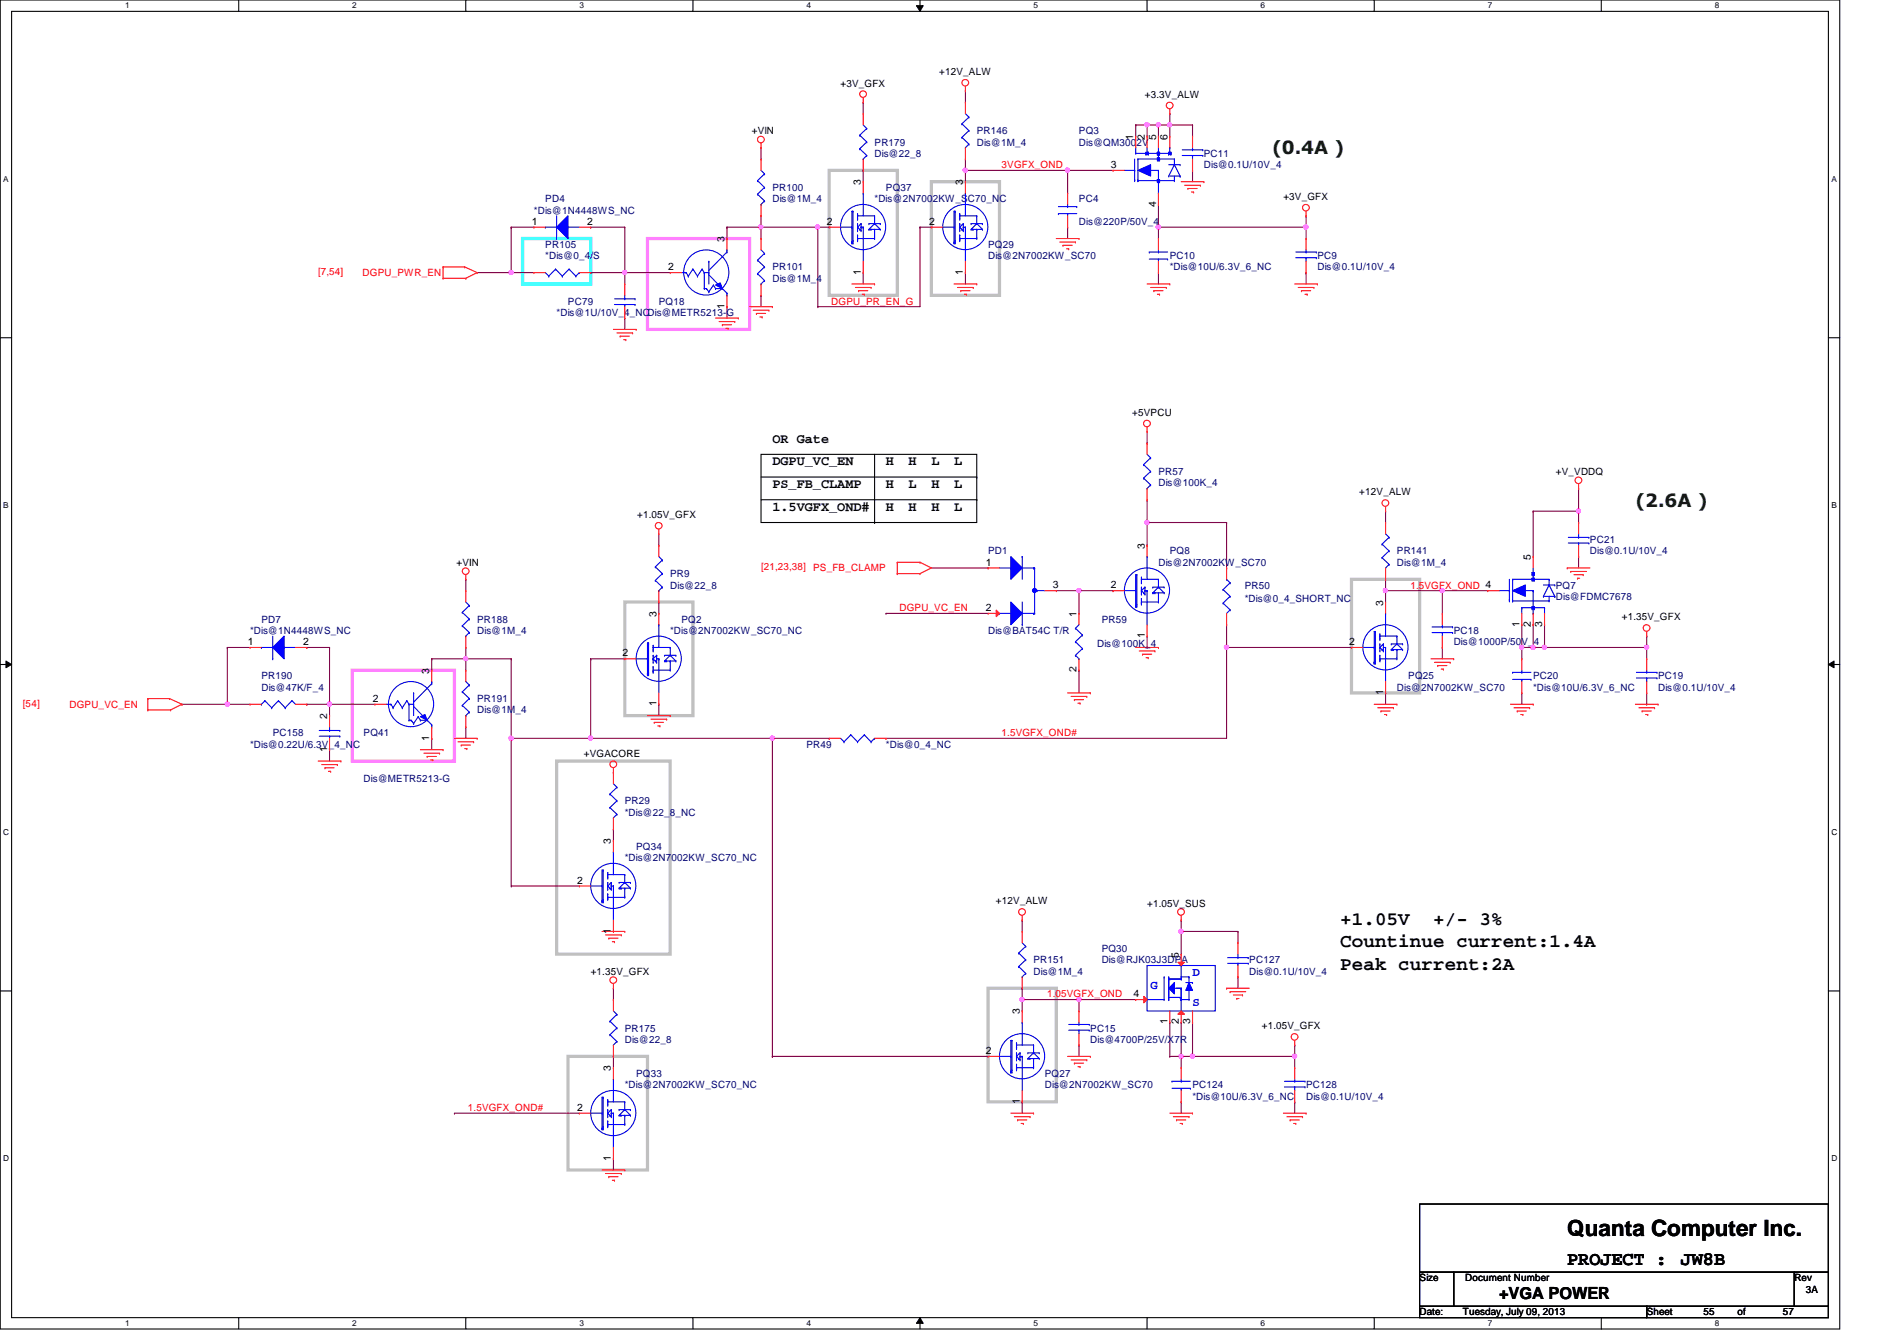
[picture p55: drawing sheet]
<svg xmlns="http://www.w3.org/2000/svg" width="297mm" height="210mm" viewBox="0 0 297 210" stroke-linecap="round" stroke-linejoin="round" font-family="sans-serif">
<defs><g id="words">
<text font-size="3.5" x="245.4" y="193.5">Quanta Computer Inc.</text>
<g font-size="3">
<text x="209.8" y="144.7">+1.05V</text>
<text x="209.8" y="148.3">Countinue current:1.4A</text>
<text x="224.4" y="144.7">+/- 3%</text>
<text x="209.8" y="151.8">Peak current:2A</text>
<text x="245.4" y="198.1">PROJECT :</text>
<text x="263.2" y="198.1">JW8B</text>
</g>
<g font-size="2.8" fill="#004000">
<text x="199.2" y="24.2">(0.4A )</text>
<text x="256.1" y="79.3">(2.6A )</text>
</g>
<text font-size="2.6" x="234.7" y="203.3">+VGA POWER</text>
<g font-size="2.1">
<text x="120.9" y="69.3">OR Gate</text>
<text x="120.9" y="72.9">DGPU_VC_EN</text>
<text x="120.9" y="76.4">PS_FB_CLAMP</text>
<text x="138.7" y="72.9">H</text>
<text x="138.7" y="76.4">H</text>
<text x="142.3" y="72.9">H</text>
<text x="142.3" y="76.4">L</text>
<text x="145.8" y="72.9">L</text>
<text x="145.8" y="76.4">H</text>
<text x="149.4" y="72.9">L</text>
<text x="149.4" y="76.4">L</text>
<text x="120.9" y="80">1.5VGFX_OND#</text>
<text x="138.7" y="80">H</text>
<text x="142.3" y="80">H</text>
<text x="145.8" y="80">H</text>
<text x="149.4" y="80">L</text>
</g>
<g font-size="1.9" fill="#00f">
<text x="180.2" y="154.9">G</text>
<text x="186.7" y="152.7">D</text>
<text x="186.7" y="157.5">S</text>
</g>
<g font-size="1.6">
<text x="147.1" y="11.8">+12V_ALW</text>
<text x="131.6" y="13.5">+3V_GFX</text>
<text x="179.3" y="15.3">+3.3V_ALW</text>
<text x="117.7" y="21">+VIN</text>
<text x="177.5" y="21.9" transform="rotate(-90 177.5 21.9)">1</text>
<text x="179.2" y="21.9" transform="rotate(-90 179.2 21.9)">2</text>
<text x="181" y="21.9" transform="rotate(-90 181 21.9)">5</text>
<text x="182.8" y="21.9" transform="rotate(-90 182.8 21.9)">6</text>
<text x="134.8" y="29" transform="rotate(-90 134.8 29)">3</text>
<text x="150.8" y="29" transform="rotate(-90 150.8 29)">3</text>
<text x="173.9" y="26.3">3</text>
<text x="83.3" y="35.2">1</text>
<text x="91.9" y="35.2">2</text>
<text x="129.5" y="35.2">2</text>
<text x="145.5" y="35.2">2</text>
<text x="181" y="32.3" transform="rotate(-90 181 32.3)">4</text>
<text x="201" y="31.3">+3V_GFX</text>
<text x="113.5" y="37.9" transform="rotate(-90 113.5 37.9)">3</text>
<text x="104.6" y="42.3">2</text>
<text x="134.8" y="43" transform="rotate(-90 134.8 43)">1</text>
<text x="150.8" y="43" transform="rotate(-90 150.8 43)">1</text>
<text x="113.5" y="48.3" transform="rotate(-90 113.5 48.3)">1</text>
<text x="177.3" y="65.1">+5VPCU</text>
<text x="212.8" y="77.6">+12V_ALW</text>
<text x="243.6" y="74.3">+V_VDDQ</text>
<text x="99.8" y="81.1">+1.05V_GFX</text>
<text x="71.5" y="88.6">+VIN</text>
<text x="154.4" y="88.5">1</text>
<text x="179.2" y="85.9" transform="rotate(-90 179.2 85.9)">3</text>
<text x="239.7" y="87.7" transform="rotate(-90 239.7 87.7)">5</text>
<text x="154.4" y="95.6">2</text>
<text x="164.8" y="92.1">3</text>
<text x="173.9" y="92.1">2</text>
<text x="216.6" y="94.8" transform="rotate(-90 216.6 94.8)">3</text>
<text x="38.8" y="101">1</text>
<text x="47.5" y="101">2</text>
<text x="102.8" y="96.6" transform="rotate(-90 102.8 96.6)">3</text>
<text x="168.6" y="96.6" transform="rotate(-90 168.6 96.6)">1</text>
<text x="179.2" y="99.9" transform="rotate(-90 179.2 99.9)">1</text>
<text x="211.3" y="101">2</text>
<text x="237.9" y="98.1" transform="rotate(-90 237.9 98.1)">1</text>
<text x="239.7" y="98.1" transform="rotate(-90 239.7 98.1)">2</text>
<text x="241.5" y="98.1" transform="rotate(-90 241.5 98.1)">3</text>
<text x="254" y="97.1">+1.35V_GFX</text>
<text x="67.2" y="105.5" transform="rotate(-90 67.2 105.5)">3</text>
<text x="97.5" y="102.7">2</text>
<text x="168.6" y="105.2" transform="rotate(-90 168.6 105.2)">2</text>
<text x="51.2" y="112.6" transform="rotate(-90 51.2 112.6)">2</text>
<text x="58.4" y="109.9">2</text>
<text x="102.8" y="110.6" transform="rotate(-90 102.8 110.6)">1</text>
<text x="216.6" y="108.8" transform="rotate(-90 216.6 108.8)">1</text>
<text x="51.2" y="117.7" transform="rotate(-90 51.2 117.7)">1</text>
<text x="67.2" y="115.9" transform="rotate(-90 67.2 115.9)">1</text>
<text x="91.4" y="118.4">+VGACORE</text>
<text x="95.7" y="132.1" transform="rotate(-90 95.7 132.1)">3</text>
<text x="90.4" y="138.3">2</text>
<text x="156" y="141.6">+12V_ALW</text>
<text x="179.6" y="141.9">+1.05V_SUS</text>
<text x="95.7" y="146.1" transform="rotate(-90 95.7 146.1)">1</text>
<text x="184.6" y="149.9" transform="rotate(-90 184.6 149.9)">5</text>
<text x="92.5" y="152.6">+1.35V_GFX</text>
<text x="159.7" y="158.8" transform="rotate(-90 159.7 158.8)">3</text>
<text x="177.5" y="156.1">4</text>
<text x="182.8" y="160.4" transform="rotate(-90 182.8 160.4)">1</text>
<text x="184.6" y="160.4" transform="rotate(-90 184.6 160.4)">2</text>
<text x="186.3" y="160.4" transform="rotate(-90 186.3 160.4)">3</text>
<text x="197.6" y="161.1">+1.05V_GFX</text>
<text x="95.7" y="167.7" transform="rotate(-90 95.7 167.7)">3</text>
<text x="154.4" y="165">2</text>
<text x="90.4" y="173.9">2</text>
<text x="159.7" y="172.8" transform="rotate(-90 159.7 172.8)">1</text>
<text x="95.7" y="181.7" transform="rotate(-90 95.7 181.7)">1</text>
<text x="222.3" y="200.6">Size</text>
<text x="229.4" y="200.6">Document Number</text>
<text x="281" y="200.6">Rev</text>
<text x="282.7" y="202.4">3A</text>
<text x="222.3" y="205.9">Date:</text>
<text x="229.1" y="205.9">Tuesday, July 09, 2013</text>
<text x="257.8" y="205.9">Sheet</text>
<text x="266.7" y="205.9">55</text>
<text x="272.1" y="205.9">of</text>
<text x="279.2" y="205.9">57</text>
</g>
<g font-size="1.6" fill="#000080">
<text x="136.9" y="22.8">PR179</text>
<text x="152.9" y="21">PR146</text>
<text x="152.9" y="22.8">Dis@1M_4</text>
<text x="168.9" y="21">PQ3</text>
<text x="168.9" y="22.8">Dis@QM3002V</text>
<text x="120.9" y="29.9">PR100</text>
<text x="136.9" y="24.6">Dis@22_8</text>
<text x="138.7" y="29.9">PQ37</text>
<text x="188.5" y="24.6">PC11</text>
<text x="188.5" y="26.3">Dis@0.1U/10V_4</text>
<text x="83.6" y="33.4">*Dis@1N4448WS_NC</text>
<text x="85.4" y="31.7">PD4</text>
<text x="120.9" y="31.7">Dis@1M_4</text>
<text x="136.9" y="31.7">*Dis@2N7002KW_SC70_NC</text>
<text x="168.9" y="31.7">PC4</text>
<text x="168.9" y="35.2">Dis@220P/50V_4</text>
<text x="85.4" y="38.8">PR105</text>
<text x="85.4" y="40.6">*Dis@0_4/S</text>
<text x="154.7" y="38.8">PQ29</text>
<text x="154.7" y="40.6">Dis@2N7002KW_SC70</text>
<text x="183.2" y="40.6">PC10</text>
<text x="206.3" y="40.6">PC9</text>
<text x="88.9" y="47.7">PC79</text>
<text x="103.2" y="47.7">PQ18</text>
<text x="120.9" y="42.3">PR101</text>
<text x="120.9" y="44.1">Dis@1M_4</text>
<text x="183.2" y="42.3">*Dis@10U/6.3V_6_NC</text>
<text x="206.3" y="42.3">Dis@0.1U/10V_4</text>
<text x="87.2" y="49.4">*Dis@1U/10V_4_NC</text>
<text x="101.4" y="49.4">Dis@METR5213-G</text>
<text x="181.4" y="74.3">PR57</text>
<text x="181.4" y="76.1">Dis@100K_4</text>
<text x="154.7" y="86.8">PD1</text>
<text x="181.4" y="88.6">Dis@2N7002KW_SC70</text>
<text x="183.2" y="86.8">PQ8</text>
<text x="218.7" y="86.8">PR141</text>
<text x="218.7" y="88.6">Dis@1M_4</text>
<text x="249" y="85">PC21</text>
<text x="249" y="86.8">Dis@0.1U/10V_4</text>
<text x="104.9" y="90.3">PR9</text>
<text x="104.9" y="92.1">Dis@22_8</text>
<text x="194.9" y="92.1">PR50</text>
<text x="194.9" y="94.2">*Dis@0_4_SHORT_NC</text>
<text x="243.6" y="92.1">PQ7</text>
<text x="243.6" y="93.9">Dis@FDMC7678</text>
<text x="39.2" y="99.2">*Dis@1N4448WS_NC</text>
<text x="40.9" y="97.5">PD7</text>
<text x="74.7" y="97.5">PR188</text>
<text x="74.7" y="99.2">Dis@1M_4</text>
<text x="104.9" y="99.2">*Dis@2N7002KW_SC70_NC</text>
<text x="106.7" y="97.5">PQ2</text>
<text x="154.7" y="99.2">Dis@BAT54C T/R</text>
<text x="171.8" y="101.3">Dis@100K_4</text>
<text x="172.5" y="97.5">PR59</text>
<text x="227.6" y="99.2">PC18</text>
<text x="227.6" y="101">Dis@1000P/50V_4</text>
<text x="40.9" y="106.3">PR190</text>
<text x="220.5" y="106.3">PQ25</text>
<text x="240.1" y="106.3">PC20</text>
<text x="259.6" y="106.3">PC19</text>
<text x="40.9" y="108.1">Dis@47K/F_4</text>
<text x="74.7" y="109.9">PR191</text>
<text x="74.7" y="111.7">Dis@1M_4</text>
<text x="218.7" y="108.1">Dis@2N7002KW_SC70</text>
<text x="240.1" y="108.1">*Dis@10U/6.3V_6_NC</text>
<text x="259.6" y="108.1">Dis@0.1U/10V_4</text>
<text x="39.2" y="117">*Dis@0.22U/6.3V_4_NC</text>
<text x="42.7" y="115.2">PC158</text>
<text x="56.9" y="115.2">PQ41</text>
<text x="126.3" y="117">PR49</text>
<text x="138.7" y="117">*Dis@0_4_NC</text>
<text x="56.9" y="122.3">Dis@METR5213-G</text>
<text x="97.8" y="125.9">PR29</text>
<text x="97.8" y="127.7">*Dis@22_8_NC</text>
<text x="97.8" y="134.8">*Dis@2N7002KW_SC70_NC</text>
<text x="99.6" y="133">PQ34</text>
<text x="172.5" y="149">PQ30</text>
<text x="161.8" y="150.8">PR151</text>
<text x="161.8" y="152.6">Dis@1M_4</text>
<text x="172.5" y="150.8">Dis@RJK03J3DPA</text>
<text x="195.6" y="150.8">PC127</text>
<text x="195.6" y="152.6">Dis@0.1U/10V_4</text>
<text x="97.8" y="161.5">PR175</text>
<text x="170.7" y="161.5">PC15</text>
<text x="97.8" y="163.2">Dis@22_8</text>
<text x="170.7" y="163.2">Dis@4700P/25V/X7R</text>
<text x="97.8" y="170.3">*Dis@2N7002KW_SC70_NC</text>
<text x="99.6" y="168.6">PQ33</text>
<text x="163.6" y="168.6">PQ27</text>
<text x="163.6" y="170.3">Dis@2N7002KW_SC70</text>
<text x="186.7" y="170.3">PC124</text>
<text x="186.7" y="172.1">*Dis@10U/6.3V_6_NC</text>
<text x="204.5" y="170.3">PC128</text>
<text x="204.5" y="172.1">Dis@0.1U/10V_4</text>
</g>
<g font-size="1.6" fill="#f00">
<text x="156.8" y="26.3">3VGFX_OND</text>
<text x="49.8" y="43.1">[7,54]</text>
<text x="56.8" y="43.2">DGPU_PWR_EN</text>
<text x="130.2" y="47.7">DGPU_PR_EN_G</text>
<text x="119.2" y="89.3">[21,23,38]</text>
<text x="127.3" y="89.5">PS_FB_CLAMP</text>
<text x="140.8" y="95.7">DGPU_VC_EN</text>
<text x="220.8" y="92.1">1.5VGFX_OND 4</text>
<text x="3.6" y="110.6">[54]</text>
<text x="10.9" y="110.8">DGPU_VC_EN</text>
<text x="156.8" y="115.2">1.5VGFX_OND#</text>
<text x="164" y="156.1">1.05VGFX_OND</text>
<text x="73.3" y="173.9">1.5VGFX_OND#</text>
</g>
<g font-size="1.3">
<text x="19.6" y="1.3">1</text>
<text x="55.2" y="1.3">2</text>
<text x="90.7" y="1.3">3</text>
<text x="126.3" y="1.3">4</text>
<text x="161.8" y="1.3">5</text>
<text x="197.4" y="1.3">6</text>
<text x="233" y="1.3">7</text>
<text x="268.5" y="1.3">8</text>
<text x=".5" y="28.4">A</text>
<text x="286.8" y="28.4">A</text>
<text x=".5" y="79.5">B</text>
<text x="286.8" y="79.5">B</text>
<text x=".5" y="130.7">C</text>
<text x="286.8" y="130.7">C</text>
<text x=".5" y="181.8">D</text>
<text x="286.8" y="181.8">D</text>
<text x="19.6" y="207.6">1</text>
<text x="55.2" y="207.6">2</text>
<text x="90.7" y="207.6">3</text>
<text x="126.3" y="207.6">4</text>
<text x="161.8" y="207.6">5</text>
<text x="197.4" y="207.6">6</text>
<text x="233" y="207.6">7</text>
<text x="268.5" y="207.6">8</text>
</g>
</g></defs>
<path d="M0 0h288.1v208h-288.1zM1.8 1.8h284.5v204.4h-284.5z" fill="none" stroke="#000" stroke-width=".17"/>
<g fill="#fff">
<path d="M19.6 .2h.7v1.4h-.7z"/>
<path d="M19.6 206.4h.7v1.4h-.7z"/>
</g>
<path d="M37.4 0v1.8M37.4 206.2v1.8" fill="none" stroke="#000" stroke-width=".17"/>
<g fill="#fff">
<path d="M55.2 .2h.6v1.4h-.6z"/>
<path d="M55.2 206.4h.6v1.4h-.6z"/>
</g>
<path d="M72.9 0v1.8M72.9 206.2v1.8" fill="none" stroke="#000" stroke-width=".17"/>
<g fill="#fff">
<path d="M90.7 .2h.7v1.4h-.7z"/>
<path d="M90.7 206.4h.7v1.4h-.7z"/>
</g>
<path d="M108.5 0v1.8M108.5 206.2v1.8" fill="none" stroke="#000" stroke-width=".17"/>
<g fill="#fff">
<path d="M126.3 .2h.7v1.4h-.7z"/>
<path d="M126.3 206.4h.7v1.4h-.7z"/>
</g>
<path d="M144.1 0v1.8M144.1 206.2v1.8" fill="none" stroke="#000" stroke-width=".17"/>
<path d="M143.5 .9h1.1l-.5 .9zM144.1 206.2l.5 .9h-1.1z" fill="#000"/>
<path d="M143.5 .9h1.1l-.5 .9zM144.1 206.2l.5 .9h-1.1z" fill="none" stroke="#000" stroke-width=".16"/>
<g fill="#fff">
<path d="M161.8 .2h.7v1.4h-.7z"/>
<path d="M161.8 206.4h.7v1.4h-.7z"/>
</g>
<path d="M179.6 0v1.8M179.6 206.2v1.8" fill="none" stroke="#000" stroke-width=".17"/>
<g fill="#fff">
<path d="M197.4 .2h.7v1.4h-.7z"/>
<path d="M197.4 206.4h.7v1.4h-.7z"/>
</g>
<path d="M215.2 0v1.8M215.2 206.2v1.8" fill="none" stroke="#000" stroke-width=".17"/>
<g fill="#fff">
<path d="M233 .2h.6v1.4h-.6z"/>
<path d="M233 206.4h.6v1.4h-.6z"/>
</g>
<path d="M250.7 0v1.8M250.7 206.2v1.8" fill="none" stroke="#000" stroke-width=".17"/>
<g fill="#fff">
<path d="M268.5 .2h.7v1.4h-.7z"/>
<path d="M268.5 206.4h.7v1.4h-.7z"/>
<path d="M.5 27.3h.8v1.4h-.8z"/>
<path d="M286.8 27.3h.8v1.4h-.8z"/>
<path d="M.5 78.4h.8v1.4h-.8z"/>
<path d="M286.8 78.4h.8v1.4h-.8z"/>
</g>
<path d="M0 52.9h1.8M286.3 52.9h1.8" fill="none" stroke="#000" stroke-width=".17"/>
<g fill="#fff">
<path d="M.5 129.5h.9v1.4h-.9z"/>
<path d="M286.8 129.5h.9v1.4h-.9z"/>
</g>
<path d="M0 104h1.8M286.3 104h1.8" fill="none" stroke="#000" stroke-width=".17"/>
<path d="M.9 103.5l.9 .5-.9 .5zM286.3 104l.9-.5v1z" fill="#000"/>
<path d="M.9 103.5l.9 .5-.9 .5zM286.3 104l.9-.5v1z" fill="none" stroke="#000" stroke-width=".16"/>
<g fill="#fff">
<path d="M.5 180.6h.9v1.4h-.9z"/>
<path d="M286.8 180.6h.9v1.4h-.9z"/>
</g>
<path d="M119.2 71.1h33.7v10.7h-33.7zM119.2 74.7h33.7M119.2 78.2h33.7M136.9 71.1v10.7M152.9 74.7h.1M152.9 78.2h.1M136.9 81.8h.1M0 155.1h1.8M286.3 155.1h1.8" fill="none" stroke="#000" stroke-width=".17"/>
<path d="M81.8 37.3h10.7v7.1h-10.7z" fill="none" stroke="#0ff" stroke-width=".51"/>
<path d="M129.8 26.7h10.7v19.5h-10.7zM145.8 28.4h10.7v17.8h-10.7zM97.8 94.2h10.7v17.8h-10.7zM211.6 90.7h10.7v17.8h-10.7zM87.2 119.1h17.7v30.3h-17.7zM154.7 154.7h10.7v17.8h-10.7zM88.9 165.4h12.5v17.7h-12.5z" fill="none" stroke="#c0c0c0" stroke-width=".51"/>
<path d="M101.4 37.3h16v14.3h-16zM55.2 104.9h16v14.2h-16z" fill="none" stroke="#ff80ff" stroke-width=".51"/>
<path d="M179.6 78.2v3.6M165.4 92.5h3.5M168.9 92.5h.1M179.6 81.8h.1M179.6 99.6v1.7M179.6 101.3h.1" fill="none" stroke="#800040" stroke-width=".17"/>
<circle cx="179.6" cy="81.8" r=".32" fill="#f0f"/>
<circle cx="179.6" cy="81.8" r=".32" fill="none" stroke="#f0f" stroke-width=".17"/>
<path d="M179.6 69.3h.1M179.6 67.6v1.7M179.6 85.3h.1M192.1 81.8h.1M192.1 81.8h-12.5v3.5M192.1 101.3h.1M192.1 101.3h19.5M192.1 101.3v14.3" fill="none" stroke="#800040" stroke-width=".17"/>
<circle cx="192" cy="101.3" r=".32" fill="#f0f"/>
<circle cx="192" cy="101.3" r=".32" fill="none" stroke="#f0f" stroke-width=".17"/>
<path d="M92.5 103.1h.1M92.5 103.1h5.3M92.5 103.1v12.5" fill="none" stroke="#800040" stroke-width=".17"/>
<circle cx="92.5" cy="115.5" r=".32" fill="#f0f"/>
<circle cx="92.5" cy="115.5" r=".32" fill="none" stroke="#f0f" stroke-width=".17"/>
<path d="M151.2 26.7h.1M151.2 26.7h16M80 42.7h.1M80 42.7h3.6M72.9 103.1h.1M72.9 103.1h7.1M80 115.6h.1M80 115.6h12.5" fill="none" stroke="#800040" stroke-width=".17"/>
<circle cx="72.9" cy="103.1" r=".32" fill="#f0f"/>
<circle cx="72.9" cy="103.1" r=".32" fill="none" stroke="#f0f" stroke-width=".17"/>
<g fill="none" stroke="#800040" stroke-width=".17">
<path d="M135.2 16h.1M135.2 16v1.8M113.8 35.6h.1M113.8 35.6v1.7M119.2 23.1h.1M119.2 35.6h.1M119.2 23.1v1.8M119.2 35.6h8.9M135.2 26.7h.1M135.2 26.7v1.7M144.1 35.6h.1M144.1 35.6h1.7"/>
<path d="M97.8 49.8h.1M97.8 49.8v1.8M113.8 48h.1M113.8 48v1.8M135.2 42.7h.1M135.2 42.7v1.7M51.6 110.2h.1M51.6 117.3h.1M51.6 110.2h7.1M51.6 117.3v1.8"/>
</g>
<circle cx="128" cy="35.5" r=".32" fill="#f0f"/>
<circle cx="128" cy="35.5" r=".32" fill="none" stroke="#f0f" stroke-width=".17"/>
<circle cx="119.1" cy="35.5" r=".32" fill="#f0f"/>
<circle cx="119.1" cy="35.5" r=".32" fill="none" stroke="#f0f" stroke-width=".17"/>
<path d="M128.1 35.6h.1M128.1 35.6v12.4M151.2 24.9h.1M151.2 26.7h.1M151.2 24.9v3.5" fill="none" stroke="#800040" stroke-width=".17"/>
<circle cx="151.1" cy="26.6" r=".32" fill="#f0f"/>
<circle cx="151.1" cy="26.6" r=".32" fill="none" stroke="#f0f" stroke-width=".17"/>
<g fill="none" stroke="#800040" stroke-width=".17">
<path d="M151.2 14.2h.1M151.2 14.2v1.8M113.8 35.6h.1M113.8 35.6h5.4M119.2 33.8h.1M119.2 35.6h.1M119.2 33.8v3.5M128.1 35.6h.1M128.1 35.6h1.7M144.1 35.6h.1M144.1 35.6v12.4h-16M167.2 26.7h.1"/>
<path d="M167.2 26.7h7.1M119.2 46.2h.1M119.2 46.2v1.8M128.1 48h.1M151.2 42.7h.1M151.2 42.7v1.7M72.9 90.7h.1M72.9 90.7v1.8M67.6 103.1h.1M67.6 115.6h.1M67.6 103.1v1.8M67.6 115.6v1.7"/>
<path d="M72.9 103.1h.1M72.9 113.8h.1M72.9 103.1v1.8M72.9 113.8v1.8M80 103.1h.1M80 103.1v12.5"/>
</g>
<circle cx="80" cy="115.5" r=".32" fill="#f0f"/>
<circle cx="80" cy="115.5" r=".32" fill="none" stroke="#f0f" stroke-width=".17"/>
<path d="M97.8 35.6h.1M97.8 35.6v7.1M51.6 110.2h.1M51.6 110.2v1.8" fill="none" stroke="#800040" stroke-width=".17"/>
<circle cx="97.8" cy="42.6" r=".32" fill="#f0f"/>
<circle cx="97.8" cy="42.6" r=".32" fill="none" stroke="#f0f" stroke-width=".17"/>
<path d="M92.5 42.7h.1M92.5 42.7h5.3M51.6 101.3h.1M51.6 101.3v8.9" fill="none" stroke="#800040" stroke-width=".17"/>
<circle cx="51.6" cy="110.2" r=".32" fill="#f0f"/>
<circle cx="51.6" cy="110.2" r=".32" fill="none" stroke="#f0f" stroke-width=".17"/>
<path d="M185 165.4h.1M185 165.4h1.7M202.7 172.5h.1M202.7 165.4h.1M202.7 165.4v1.7M202.7 172.5v1.7" fill="none" stroke="#800040" stroke-width=".17"/>
<circle cx="184.9" cy="165.3" r=".32" fill="#f0f"/>
<circle cx="184.9" cy="165.3" r=".32" fill="none" stroke="#f0f" stroke-width=".17"/>
<path d="M185 145.8h.1M185 144h.1M185 145.8h8.8M185 144v1.8" fill="none" stroke="#800040" stroke-width=".17"/>
<circle cx="184.9" cy="145.8" r=".32" fill="#f0f"/>
<circle cx="184.9" cy="145.8" r=".32" fill="none" stroke="#f0f" stroke-width=".17"/>
<path d="M185 145.8h.1M185 145.8v3.6M186.7 165.4h.1M186.7 165.4h16" fill="none" stroke="#800040" stroke-width=".17"/>
<circle cx="202.7" cy="165.3" r=".32" fill="#f0f"/>
<circle cx="202.7" cy="165.3" r=".32" fill="none" stroke="#f0f" stroke-width=".17"/>
<circle cx="186.7" cy="165.3" r=".32" fill="#f0f"/>
<circle cx="186.7" cy="165.3" r=".32" fill="none" stroke="#f0f" stroke-width=".17"/>
<path d="M168.9 156.5h.1M168.9 156.5h8.9M168.9 156.5v1.7M183.2 165.4h.1M183.2 160h.1M183.2 160v5.4M185 160h.1M185 160v5.4h-1.8M186.7 160h.1M186.7 160v5.4M202.7 163.6h.1M202.7 163.6v1.8" fill="none" stroke="#800040" stroke-width=".17"/>
<circle cx="168.9" cy="156.4" r=".32" fill="#f0f"/>
<circle cx="168.9" cy="156.4" r=".32" fill="none" stroke="#f0f" stroke-width=".17"/>
<path d="M160.1 154.7h.1M160.1 156.5h.1M160.1 154.7v3.5M168.9 163.6h.1M168.9 163.6v1.8" fill="none" stroke="#800040" stroke-width=".17"/>
<circle cx="160" cy="156.4" r=".32" fill="#f0f"/>
<circle cx="160" cy="156.4" r=".32" fill="none" stroke="#f0f" stroke-width=".17"/>
<g fill="none" stroke="#800040" stroke-width=".17">
<path d="M177.8 19.6h.1M177.8 19.6h3.6M177.8 19.6v1.7M179.6 19.6h.1M179.6 19.6v1.7M183.2 19.6h.1M183.2 17.8h.1M183.2 19.6h3.5M183.2 17.8v1.8M204.5 35.6h.1M204.5 33.8h.1M204.5 33.8v3.5"/>
<path d="M97.8 42.7h.1M97.8 42.7v1.7M204.5 42.7h.1M204.5 42.7v1.7M160.1 156.5h.1M160.1 144h.1M160.1 156.5h8.8M160.1 144v1.8M193.8 145.8h.1M193.8 152.9h.1M193.8 145.8v1.8M193.8 152.9v1.8"/>
<path d="M160.1 172.5h.1M160.1 172.5v1.7M185 172.5h.1M185 165.4h.1M185 165.4v1.7M185 172.5v1.7"/>
</g>
<circle cx="179.6" cy="19.5" r=".32" fill="#f0f"/>
<circle cx="179.6" cy="19.5" r=".32" fill="none" stroke="#f0f" stroke-width=".17"/>
<path d="M167.2 26.7h.1M167.2 26.7v3.5" fill="none" stroke="#800040" stroke-width=".17"/>
<circle cx="167.1" cy="26.6" r=".32" fill="#f0f"/>
<circle cx="167.1" cy="26.6" r=".32" fill="none" stroke="#f0f" stroke-width=".17"/>
<path d="M167.2 35.6h.1M167.2 35.6v1.7M181.4 35.6h.1M181.4 35.6h23.1" fill="none" stroke="#800040" stroke-width=".17"/>
<circle cx="204.5" cy="35.5" r=".32" fill="#f0f"/>
<circle cx="204.5" cy="35.5" r=".32" fill="none" stroke="#f0f" stroke-width=".17"/>
<circle cx="181.4" cy="35.5" r=".32" fill="#f0f"/>
<circle cx="181.4" cy="35.5" r=".32" fill="none" stroke="#f0f" stroke-width=".17"/>
<path d="M181.4 19.6h.1M181.4 19.6v1.7M181.4 19.6h1.8M183.2 19.6h.1M183.2 19.6v1.7M181.4 32h.1M181.4 32v3.6" fill="none" stroke="#800040" stroke-width=".17"/>
<circle cx="183.1" cy="19.5" r=".32" fill="#f0f"/>
<circle cx="183.1" cy="19.5" r=".32" fill="none" stroke="#f0f" stroke-width=".17"/>
<circle cx="181.4" cy="19.5" r=".32" fill="#f0f"/>
<circle cx="181.4" cy="19.5" r=".32" fill="none" stroke="#f0f" stroke-width=".17"/>
<g fill="none" stroke="#800040" stroke-width=".17">
<path d="M186.7 19.6h.1M186.7 19.6v1.7M92.5 35.6h.1M92.5 35.6h5.3M181.4 35.6h.1M181.4 35.6v1.7M186.7 26.7h.1M186.7 26.7v1.7M181.4 42.7h.1M181.4 42.7v1.7M35.6 110.2h.1M35.6 101.3h.1"/>
<path d="M35.6 110.2h3.6M35.6 101.3h3.6M35.6 101.3v8.9M48 110.2h.1M48 110.2h3.6M92.5 115.6h.1M92.5 115.6h28.4"/>
</g>
<circle cx="35.6" cy="110.2" r=".32" fill="#f0f"/>
<circle cx="35.6" cy="110.2" r=".32" fill="none" stroke="#f0f" stroke-width=".17"/>
<g fill="none" stroke="#800040" stroke-width=".17">
<path d="M80 35.6h.1M80 35.6h3.6M80 35.6v7.1M97.8 42.7h.1M97.8 42.7h7.1M28.5 110.2h.1M28.5 110.2h7.1M67.6 103.1h.1M72.9 101.3h.1M72.9 101.3v1.8h-5.3M103.2 110.2h.1M103.2 110.2v1.8"/>
<path d="M96.1 129.8h.1M96.1 129.8v1.8M120.9 165.4h.1M120.9 165.4h33.8"/>
</g>
<circle cx="80" cy="42.6" r=".32" fill="#f0f"/>
<circle cx="80" cy="42.6" r=".32" fill="none" stroke="#f0f" stroke-width=".17"/>
<path d="M74.7 42.7h5.3M80 42.7h.1M48 101.3h.1M48 101.3h3.6M80 115.6h.1M80 115.6v23.1M120.9 115.6v49.8M80 138.7h.1M80 138.7h10.7M120.9 165.4h.1" fill="none" stroke="#800040" stroke-width=".17"/>
<circle cx="120.9" cy="115.5" r=".32" fill="#f0f"/>
<circle cx="120.9" cy="115.5" r=".32" fill="none" stroke="#f0f" stroke-width=".17"/>
<g fill="none" stroke="#800040" stroke-width=".17">
<path d="M217 90.7h.1M217 90.7v1.8M225.8 92.5h.1M225.8 92.5v3.5M225.8 101.3h.1M225.8 101.3v1.8M238.3 101.3h.1M238.3 108.5h.1M238.3 101.3h1.8M238.3 101.3v1.8M238.3 108.5v1.7M257.8 101.3h.1"/>
<path d="M257.8 101.3v1.8M96.1 154.7h.1M96.1 154.7v1.8M71.2 174.2h.1M71.2 174.2h19.5M96.1 165.4h.1M96.1 165.4v1.7M96.1 181.4h.1M96.1 181.4v1.7"/>
</g>
<circle cx="216.9" cy="92.4" r=".32" fill="#f0f"/>
<circle cx="216.9" cy="92.4" r=".32" fill="none" stroke="#f0f" stroke-width=".17"/>
<path d="M217 92.5h.1M217 80h.1M217 80v1.8M217 92.5v1.7M217 92.5h16M225.8 92.5h.1" fill="none" stroke="#800040" stroke-width=".17"/>
<circle cx="225.8" cy="92.4" r=".32" fill="#f0f"/>
<circle cx="225.8" cy="92.4" r=".32" fill="none" stroke="#f0f" stroke-width=".17"/>
<path d="M247.2 76.5h.1M247.2 76.5v3.5M247.2 87.1h.1M247.2 87.1v1.8M217 108.5h.1M217 108.5v1.7" fill="none" stroke="#800040" stroke-width=".17"/>
<circle cx="247.2" cy="80" r=".32" fill="#f0f"/>
<circle cx="247.2" cy="80" r=".32" fill="none" stroke="#f0f" stroke-width=".17"/>
<path d="M238.3 97.8h.1M238.3 97.8v3.5M240.1 80h.1M240.1 80v7.1M240.1 80h7.1M247.2 80h.1M247.2 80v1.8" fill="none" stroke="#800040" stroke-width=".17"/>
<circle cx="238.3" cy="101.3" r=".32" fill="#f0f"/>
<circle cx="238.3" cy="101.3" r=".32" fill="none" stroke="#f0f" stroke-width=".17"/>
<path d="M240.1 97.8h.1M240.1 97.8v3.5" fill="none" stroke="#800040" stroke-width=".17"/>
<circle cx="240" cy="101.3" r=".32" fill="#f0f"/>
<circle cx="240" cy="101.3" r=".32" fill="none" stroke="#f0f" stroke-width=".17"/>
<g fill="none" stroke="#800040" stroke-width=".17">
<path d="M138.7 96h.1M138.7 96h16M145.8 88.9h8.9M154.7 88.9h.1M168.9 92.5h.1M168.9 92.5v3.5M241.8 97.8h.1M241.8 97.8v3.5h-1.7M120.9 115.6h8.9M129.8 115.6h.1M168.9 104.9h.1M168.9 104.9v3.6"/>
<path d="M240.1 101.3h.1"/>
</g>
<circle cx="168.9" cy="92.4" r=".32" fill="#f0f"/>
<circle cx="168.9" cy="92.4" r=".32" fill="none" stroke="#f0f" stroke-width=".17"/>
<g fill="none" stroke="#800040" stroke-width=".17">
<path d="M103.2 96h.1M103.2 85.3h.1M103.2 83.6v1.7M103.2 94.2v1.8M168.9 92.5h5.4M174.3 92.5h.1M192.1 88.9h.1M192.1 97.8h.1M192.1 81.8v7.1M192.1 97.8v3.5M138.7 115.6h.1M138.7 115.6h53.4"/>
<path d="M241.8 101.3h.1M241.8 101.3h16"/>
</g>
<circle cx="257.8" cy="101.3" r=".32" fill="#f0f"/>
<circle cx="257.8" cy="101.3" r=".32" fill="none" stroke="#f0f" stroke-width=".17"/>
<circle cx="241.8" cy="101.3" r=".32" fill="#f0f"/>
<circle cx="241.8" cy="101.3" r=".32" fill="none" stroke="#f0f" stroke-width=".17"/>
<path d="M257.8 99.6h.1M257.8 99.6v1.7M257.8 110.2h.1M257.8 108.5v1.7" fill="none" stroke="#800040" stroke-width=".17"/>
<g fill="none" stroke="#f00" stroke-width=".17">
<path d="M135.2 16h.1M135.2 15.3v.7M151.2 14.2h.1M151.2 13.5v.7M183.2 17.8h.1M183.2 17.1v.7M119.2 23.1h.1M119.2 22.4v.7M129.8 35.6h.1M129.8 35.6h1.8M135.2 28.4h.1M135.2 28.4v1.8"/>
<path d="M165.4 37.3h3.5M165.9 37.9h2.5M166.5 38.4h.1M166.5 38.4h1.4M167 38.9h.3M167.3 38.9h.1M168.4 37.9h.1M168.9 37.3h.1M185 28.4h3.5M185.5 29h2.5M186 29.5h.1M186 29.5h1.4"/>
<path d="M186.6 30.1h.3M186.7 21.3h.1M186.7 26.7h.1M186.7 21.3v1.8M186.7 24.9v1.8M186.9 30.1h.1M188 29h.1M188.5 28.4h.1M204.5 33.8h.1M204.5 33.1v.7M69.4 41.8h.1M69.4 43.6h.1"/>
<path d="M69.4 41.8h3.4M69.4 43.6h3.5M69.4 41.8v1.8M72.8 41.8h.1M72.8 41.8l1.9 .9M72.9 43.6h.1M74.7 42.7h.1M74.7 42.7l-1.8 .9M96.1 51.6h3.5M96.6 52.1h2.5M97.1 52.6h.1M97.1 52.6h1.4"/>
<path d="M97.7 53.2h.3M98 53.2h.1M99.1 52.1h.1M99.6 51.6h.1M112.1 49.8h3.5M112.6 50.3h2.5M113.1 50.8h.1M113.1 50.8h1.5M113.7 51.4h.3M114 51.4h.1M115.1 50.3h.1M115.6 49.8h.1"/>
<path d="M117.4 48h3.5M117.9 48.6h2.5M118.4 49.1h.1M118.4 49.1h1.5M119 49.6h.3M119.3 49.6h.1M120.4 48.6h.1M120.9 48h.1M133.4 44.4h3.5M133.9 45h2.5M134.4 45.5h.1M134.4 45.5h1.5"/>
<path d="M135 46.1h.3M135.2 42.7h.1M135.2 40.9v1.8M135.3 46.1h.1M136.4 45h.1M136.9 44.4h.1M149.4 44.4h3.5M149.9 45h2.5M150.4 45.5h.1M150.4 45.5h1.5M151 46.1h.3M151.3 46.1h.1"/>
<path d="M152.4 45h.1M152.9 44.4h.1M179.6 44.4h3.6M180.2 45h2.4M180.7 45.5h.1M180.7 45.5h1.4M181.2 46.1h.4M181.6 46.1h.1M182.6 45h.1M183.2 44.4h.1M202.7 44.4h3.6M203.3 45h2.4"/>
<path d="M203.8 45.5h.1M203.8 45.5h1.4M204.3 46.1h.4M204.7 46.1h.1M205.7 45h.1M206.3 44.4h.1M179.6 67.6h.1M179.6 66.8v.8M217 79.3v.7M247.2 76.5h.1M247.2 75.7v.8M72.9 90.7h.1"/>
<path d="M72.9 92.5h.1M72.9 90v.7M72.9 92.5v1.7M72.9 99.6v1.7M103.2 83.6h.1M103.2 82.8v.8M140.5 88h.1M140.5 89.8h.1M140.5 88h3.6M140.5 89.8h3.6M140.5 88v1.8M144.1 88h.1"/>
<path d="M144.1 89.8h.1M144.1 88l1.7 .9-1.7 .9M174.3 92.5h.1M174.3 92.5h1.8M179.6 85.3h.1M179.6 99.6h.1M179.6 85.3v1.8M179.6 97.8v1.8M217 80h.1M225.8 96h.1M225.8 96v1.8M225.8 99.6v1.7"/>
<path d="M245.4 88.9h.1M245.4 88.9h3.6M246 89.5h.1M246 89.5h2.4M246.5 90h1.4M247 90.5h.1M247 90.5h.4M247.9 90h.1M257.8 99.6h.1M257.8 98.8v.8M23.2 109.3h.1M23.2 111.1h.1"/>
<path d="M23.2 109.3h3.3M23.2 111.1h3.5M23.2 109.3v1.8M26.5 109.3h.1M26.5 109.3l2 .9M26.7 111.1h.1M28.5 110.2h.1M28.5 110.2l-1.8 .9M49.8 119.1h3.6M50.4 119.7h2.4M52.8 119.7h.1M53.4 119.1h.1"/>
<path d="M65.8 117.3h3.6M66.4 117.9h2.4M66.9 118.4h.1M66.9 118.4h1.4M67.4 119h.4M67.8 119h.1M68.8 117.9h.1M69.4 117.3h.1M71.2 115.6h3.5M71.7 116.1h2.5M72.2 116.6h.1M72.2 116.6h1.5"/>
<path d="M72.8 117.2h.3M72.9 101.3h.1M73.1 117.2h.1M74.2 116.1h.1M74.7 115.6h.1M101.4 112h3.5M101.9 112.6h2.5M102.4 113.1h.1M102.4 113.1h1.5M103 113.6h.3M103.3 113.6h.1M104.4 112.6h.1"/>
<path d="M104.9 112h.1M167.2 108.5h3.5M167.7 109h2.5M168.2 109.5h.1M168.2 109.5h1.5M168.8 110.1h.3M169.1 110.1h.1M170.2 109h.1M170.7 108.5h.1M177.8 101.3h3.6M178.4 101.9h2.4M178.9 102.4h.1"/>
<path d="M178.9 102.4h1.4M179.4 103h.4M179.8 103h.1M180.8 101.9h.1M181.4 101.3h.1M215.2 110.2h3.5M215.7 110.8h2.5M216.2 111.3h.1M216.2 111.3h1.5M216.8 111.8h.3M217.1 111.8h.1M218.2 110.8h.1"/>
<path d="M218.7 110.2h.1M224.1 103.1h3.5M224.6 103.7h2.5M225.1 104.2h.1M225.1 104.2h1.5M225.7 104.7h.3M225.8 101.3h.1M226 104.7h.1M227.1 103.7h.1M227.6 103.1h.1M236.5 110.2h3.6M237.1 110.8h2.4"/>
<path d="M237.6 111.3h.1M237.6 111.3h1.4M238.1 111.8h.4M238.5 111.8h.1M239.5 110.8h.1M240.1 110.2h.1M256.1 110.2h3.5M256.6 110.8h2.5M257.1 111.3h.1M257.1 111.3h1.5M257.7 111.8h.3M258 111.8h.1"/>
<path d="M259.1 110.8h.1M259.6 110.2h.1M50.9 120.2h.1M50.9 120.2h1.4M51.4 120.7h.4M51.8 120.7h.1M96.1 120.9h.1M96.1 129.8h.1M96.1 120.2v2.5M96.1 128v1.8M94.3 145.8h3.5M94.8 146.3h2.5"/>
<path d="M95.3 146.9h.1M95.3 146.9h1.5M95.9 147.4h.3M96.1 154.7h.1M96.1 154v.7M96.2 147.4h.1M97.3 146.3h.1M97.8 145.8h.1M160.1 144h.1M160.1 143.3v.7M168.9 158.2h.1M168.9 158.2v1.8"/>
<path d="M185 144h.1M185 143.3v.7M192.1 154.7h.1M192.1 154.7h3.5M192.6 155.2h.1M192.6 155.2h2.5M193.1 155.7h1.5M193.7 156.3h.1M193.7 156.3h.3M194.6 155.7h.1M158.3 174.2h3.5M158.8 174.8h2.5"/>
<path d="M159.3 175.3h.1M159.3 175.3h1.5M159.9 175.9h.3M160.2 175.9h.1M161.3 174.8h.1M161.8 174.2h.1M167.2 165.4h3.5M167.7 165.9h2.5M168.2 166.4h.1M168.2 166.4h1.5M168.8 167h.3M168.9 163.6h.1"/>
<path d="M168.9 161.8v1.8M169.1 167h.1M170.2 165.9h.1M170.7 165.4h.1M183.2 174.2h3.5M183.7 174.8h2.5M184.2 175.3h.1M184.2 175.3h1.5M184.8 175.9h.3M185.1 175.9h.1M186.2 174.8h.1M186.7 174.2h.1"/>
<path d="M201 174.2h3.5M201.5 174.8h2.5M202 175.3h.1M202 175.3h1.5M202.6 175.9h.3M202.7 163.6h.1M202.7 162.9v.7M202.9 175.9h.1M204 174.8h.1M204.5 174.2h.1M94.3 183.1h3.5M94.8 183.7h2.5"/>
<path d="M95.3 184.2h.1M95.3 184.2h1.5M95.9 184.7h.3M96.2 184.7h.1M97.3 183.7h.1M97.8 183.1h.1"/>
<circle cx="135.2" cy="14.7" r=".52"/>
<circle cx="151.2" cy="12.9" r=".52"/>
<circle cx="183.2" cy="16.5" r=".52"/>
<circle cx="119.1" cy="21.8" r=".52"/>
<circle cx="204.5" cy="32.5" r=".52"/>
<circle cx="179.6" cy="66.3" r=".52"/>
<circle cx="216.9" cy="78.7" r=".52"/>
<circle cx="247.2" cy="75.2" r=".52"/>
<circle cx="72.9" cy="89.4" r=".52"/>
<circle cx="103.1" cy="82.3" r=".52"/>
<circle cx="257.8" cy="98.3" r=".52"/>
<circle cx="96" cy="119.6" r=".52"/>
<circle cx="96" cy="153.4" r=".52"/>
<circle cx="160" cy="142.7" r=".52"/>
<circle cx="184.9" cy="142.7" r=".52"/>
<circle cx="202.7" cy="162.3" r=".52"/>
</g>
<path d="M222.3 188.5h64v10.6h-64zM222.3 199.1h5.3v5.4h-5.3zM227.6 199.1h53.4v5.4h-53.4zM281 199.1h5.3v5.4h-5.3zM222.3 204.5h35.5v1.7h-35.5zM257.8 204.5h28.5v1.7h-28.5z" fill="none" stroke="#000" stroke-width=".17"/>
<g fill="none" stroke="#00f" stroke-width=".17">
<path d="M131.6 35.6h1.8M133.4 37.9h.1M133.4 35.6h.1M133.4 38.1h.1M133.4 38.1h.2M133.6 33.1h.1M133.6 37.7h.1M133.6 38.1h.1M133.6 33.1h-.2v5M133.6 33.1v5M134.3 33.8h.1M134.3 35.6h.1"/>
<path d="M134.3 35h.1M134.3 36.1h.1M134.3 36.8h.1M134.3 37.5h.1M134.3 33.4h.1M134.3 34.1h.1M134.3 34.3h.1M134.3 37.3h.1M134.3 37.7h.1M134.3 33.8h2.6M134.3 35.6l.5 .5M134.3 33.4v.9"/>
<path d="M134.3 35v1.1M134.3 36.8v.9M134.3 37.3h2.6M134.6 35.9h.1M134.8 36.1h.1M134.8 35h.1M134.8 35.6h.1M134.8 35.6h.4M134.8 35l-.5 .6M134.8 35v1.1M135.2 35.6h.1M135.2 30.2h.1"/>
<path d="M135.2 30.2v3.6M135.2 35.6v5.3M136.1 35.9h.1M136.1 35h.1M136.1 35.9h1.7M136.1 35h1.7M136.2 35.9h.1M136.4 35.9h.1M136.9 35.9h.1M136.9 33.8h.1M136.9 35h.1M136.9 37.3h.1"/>
<path d="M136.9 33.8v1.2M136.9 35.9v1.4M136.9 35l.9 .9M136.9 35l-.8 .9M137.8 35.9h.1M137.8 35h.1M185.1 24.3h3.2M185.1 23.5h3.2M186.7 23.5h.1M186.7 24.3h.1M186.7 23.1v.4M186.7 24.3v.6"/>
<path d="M188.3 24.3h.1M188.3 23.5h.1M72.4 95.8h.1M72.4 98h.1M72.4 95.8l1.1 1.1M72.4 98l1.1 1M72.9 99.6h.1M72.9 94.2l.6 .6M73.5 94.8h.1M73.5 96.9h.1M73.5 99h.1M73.5 94.8l-1.1 1"/>
<path d="M73.5 96.9l-1.1 1.1M73.5 99l-.6 .6M176.1 92.5h1.7M177.8 94.8h.1M177.8 92.5h.1M177.8 95h.1M177.8 95h.2M178 90h.1M178 94.6h.1M178 95h.1M178 90h-.2v5M178 90v5"/>
<path d="M178.7 90.7h.1M178.7 92.5h.1M178.7 91.9h.1M178.7 93h.1M178.7 93.7h.1M178.7 94.4h.1M178.7 90.3h.1M178.7 91h.1M178.7 91.2h.1M178.7 94.2h.1M178.7 94.6h.1M178.7 90.7h2.7"/>
<path d="M178.7 92.5l.4 .3M178.7 90.3v.9M178.7 91.9v1.1M178.7 93.7v.9M178.7 94.2h2.7M179.1 92.8h.1M179.1 92.8l.2 .2M179.3 93h.1M179.3 91.9h.1M179.3 92.5h.1M179.3 92.5h.3M179.3 91.9l-.6 .6"/>
<path d="M179.3 91.9v1.1M179.6 92.5h.1M179.6 87.1h.1M179.6 87.1v3.6M179.6 92.5v5.3M180.5 92.8h.1M180.5 91.9h.1M180.5 92.8h1.8M180.5 91.9h1.8M180.7 92.8h.1M180.8 92.8h.1M181.4 92.8h.1"/>
<path d="M181.4 90.7h.1M181.4 91.9h.1M181.4 94.2h.1M181.4 90.7v1.2M181.4 92.8v1.4M181.4 91.9l.9 .9M181.4 91.9l-.9 .9M182.3 92.8h.1M182.3 91.9h.1M224.2 99h3.3M224.2 98.1h3.3M225.8 98.1h.1"/>
<path d="M225.8 99h.1M225.8 97.8v.3M225.8 99v.6M227.5 99h.1M227.5 98.1h.1M95.5 124.3h.1M95.5 126.4h.1M95.5 124.3l1.1 1M95.5 126.4l1.1 1.1M96.1 128h.1M96.1 122.7l.5 .5M96.6 123.2h.1"/>
<path d="M96.6 125.3h.1M96.6 127.5h.1M96.6 123.2l-1.1 1.1M96.6 125.3l-1.1 1.1M96.6 127.5l-.5 .5M167.3 161.2h3.3M167.3 160.4h3.3M168.9 160.4h.1M168.9 161.2h.1M168.9 160v.4M168.9 161.2v.6M170.6 161.2h.1"/>
<path d="M170.6 160.4h.1"/>
<circle cx="135.1" cy="35.5" r="3.5"/>
<circle cx="179.6" cy="92.4" r="3.5"/>
</g>
<path d="M236.9 92.5l1.9-.9v1.7z" fill="#00f"/>
<g fill="none" stroke="#00f" stroke-width=".17">
<path d="M135.2 19.6l.5 .5M134.6 21.2h.1M134.6 23.3h.1M134.6 21.2l1.1 1M134.6 23.3l1.1 1M135.2 24.9h.1M135.7 20.1h.1M135.7 22.2h.1M135.7 24.3h.1M135.7 20.1l-1.1 1.1M135.7 22.2l-1.1 1.1M135.7 24.3l-.5 .6"/>
<path d="M216.4 85.2h.1M216.4 87.3h.1M216.4 85.2l1.1 1M216.4 87.3l1.1 1M217 88.9h.1M217 83.6l.5 .5M217.5 84.1h.1M217.5 86.2h.1M217.5 88.3h.1M217.5 84.1l-1.1 1.1M217.5 86.2l-1.1 1.1M217.5 88.3l-.5 .6"/>
<path d="M234.7 92.5h1.6M236.3 92.5h.1M236.3 93.9h.1M236.3 94.1h.1M236.3 90.7v3.4M236.9 92.5l1.9-.9v1.7zM236.9 90.7h.1M236.9 94.1h.1M236.9 90.7v3.4M236.9 90.7h5.7M236.9 94.1h5.7M238.3 95.1h.1"/>
<path d="M238.3 95.1v.9M238.3 95.1h3.5M238.8 92.5h1.3M239.9 89.6h.1M239.9 90h.1M239.9 90.5h.1M239.9 90.8h.1M239.9 95h.1M239.9 95.3h.1M239.9 90h.3M239.9 89.6h.3M239.9 89.6v.4"/>
<path d="M239.9 90.5v.3M239.9 95v.3M239.9 90.8h.3M239.9 90.5h.3M239.9 95h.3M239.9 95.3h.3M240.1 89.8h.1M240.1 90h.1M240.1 92.5h.1M240.1 90.7h.1M240.1 90.8h.1M240.1 95h.1"/>
<path d="M240.1 95.1h.1M240.1 96h.1M240.1 88.9v1.8M240.1 92.5v3.5M240.2 90h.1M240.2 89.6h.1M240.2 90.8h.1M240.2 90.5h.1M240.2 95.3h.1M240.2 95h.1M240.2 89.6v.4M240.2 90.5v.3"/>
<path d="M240.2 95v.3M241.7 93.3h.1M241.7 91.6h1.8M241.8 95.1h.1M241.8 96h.1M241.8 95.1v.9M241.8 93.3h1.7M242.6 90.7h.1M242.6 91.6h.1M242.6 94.1h.1M242.6 90.7v.9M242.6 93.3v.8"/>
<path d="M242.6 91.6l-.9 1.7M242.6 91.6l.9 1.7M243.5 91.6h.1M243.5 93.3h.1M40.9 110.2h.1M41.5 109.7h.1M41.5 109.7l1 1.1M41.5 109.7l-.6 .5M42.5 110.8h.1M43.6 109.7h.1M43.6 109.7l1.1 1.1M43.6 109.7l-1.1 1.1"/>
<path d="M44.7 110.8h.1M45.7 109.7h.1M45.7 109.7l.6 .5M45.7 109.7l-1 1.1"/>
</g>
<g fill="none" stroke="#f00" stroke-width=".17">
<path d="M135.2 17.8h.1M135.2 17.8v1.8M135.2 26.7h.1M135.2 24.9v1.8M217 81.8h.1M217 90.7h.1M217 81.8v1.8M217 88.9v1.8M233 92.5h.1M233 92.5h1.7M238.3 97.8h.1M238.3 96v1.8"/>
<path d="M240.1 97.8h.1M240.1 87.1h.1M240.1 87.1v1.8M240.1 96v1.8M241.8 97.8h.1M241.8 96v1.8M39.2 110.2h.1M39.2 110.2h1.7M46.3 110.2h1.7M48 110.2h.1"/>
</g>
<path d="M112.1 44.6l.7-.3 .3 .9z" fill="#00f"/>
<g fill="none" stroke="#00f" stroke-width=".17">
<path d="M113.8 39.5h.1M113.8 39.1h.1M113.8 39.1v.4M113.8 39.5l-2.8 2.8M106.7 42.7h.7M107.4 42.7h.1M107.4 42.7l.4 .5M107.8 43.2h.1M108.5 42.1h.1M108.5 42.1l-.7 1.1M108.5 42.1l.7 1.1M109.2 43.2h.1"/>
<path d="M109.9 42.1h.1M109.9 42.1l-.7 1.1M109.9 42.1l.4 .6M110.3 42.7h.1M110.3 45.2h.1M110.3 42.7h.7M110.3 42.7v2.5M110.3 45.2h.3M110.6 45.2h.1M110.6 45.2l.4 .5M111 42.7h.1M111 40.9h.1"/>
<path d="M111 45.7h.1M111 40.9v3.5M111 43l1.4 1.4M111.7 44.6h.1M111.7 44.6l-.7 1.1M111.7 44.6l.4 .6M112.1 44.6l.7-.3 .3 .9zM112.1 45.2h.1M112.1 45.2h1M112.4 44.4h.1M113.1 45.2h.1M113.1 45.2l.7 .7"/>
<path d="M113.8 46.2h.1M113.8 45.9h.1M113.8 45.9v.3M131.6 115.6l.6 .5M132.2 116.1h.1M133.2 115h.1M133.2 115l-1 1.1M133.2 115l1.1 1.1M134.3 116.1h.1M135.3 115h.1M135.3 115l-1 1.1M135.3 115l1.1 1.1"/>
<path d="M136.4 116.1h.1M136.9 115.6h.1M136.9 115.6l-.5 .5"/>
<circle cx="110.6" cy="42.6" r="3.5"/>
</g>
<path d="M113.8 37.3h.1M113.8 37.3v1.8M104.9 42.7h.1M104.9 42.7h1.8M113.8 48h.1M113.8 46.2v1.8M129.8 115.6h.1M129.8 115.6h1.8M136.9 115.6h1.8M138.7 115.6h.1" fill="none" stroke="#f00" stroke-width=".17"/>
<circle cx="162" cy="92.4" r=".33" fill="#00f"/>
<circle cx="162" cy="92.4" r=".33" fill="none" stroke="#00f" stroke-width=".17"/>
<path d="M158.3 87.1l1.8 1.8-1.8 1.8z" fill="#00f"/>
<path d="M158.3 87.1l1.8 1.8-1.8 1.8z" fill="none" stroke="#00f" stroke-width=".17"/>
<path d="M158.3 94.2l1.8 1.8-1.8 1.8z" fill="#00f"/>
<g fill="none" stroke="#00f" stroke-width=".17">
<path d="M156.5 96h.1M156.5 88.9h1.8M156.5 96h1.8M158.3 94.2l1.8 1.8-1.8 1.8zM158.3 88.9h.1M160.1 97.8h.1M160.1 87.1h.1M160.1 88.9h1.9M160.1 87.1v3.6M160.1 94.2v3.6M160.1 96h1.9M161.8 88.9h.1"/>
<path d="M161.8 96h.1M162 96h.1M162 88.9h.1M162 88.9v3.2M162 92.8v3.2M162.4 92.5h.1M162.4 92.5h1.2"/>
</g>
<path d="M163.6 92.5h1.8M165.4 92.5h.1" fill="none" stroke="#f00" stroke-width=".17"/>
<path d="M156 95.5l.5 .5-.5 .5z" fill="#f00"/>
<path d="M154.7 96h.1M154.7 88.9h.1M154.7 96h1.8M154.7 88.9h1.8M156 95.5l.5 .5-.5 .5z" fill="none" stroke="#f00" stroke-width=".17"/>
<path d="M178.2 26.7l2-.9v1.8z" fill="#00f"/>
<g fill="none" stroke="#00f" stroke-width=".17">
<path d="M176.1 26.7h1.6M177.7 26.7h.1M177.7 28.1h.1M177.7 28.3h.1M177.7 24.9v3.4M177.8 24h.1M177.8 23.1v.9M177.8 24h5.4M178.2 26.7l2-.9v1.8zM178.2 24.9h.1M178.2 28.3h.1M178.2 24.9v3.4"/>
<path d="M178.2 24.9h5.7M178.2 28.3h5.7M179.4 23.8h.1M179.4 24.2h.1M179.4 23.8h.4M179.4 24.2h.4M179.4 23.8v.4M179.6 24h.1M179.6 23.1v.9M179.8 24h.1M179.8 23.8h.1M179.8 24.2h.1"/>
<path d="M179.8 23.8v.4M180.2 26.7h1.2M181.2 23.8h.1M181.2 24.2h.1M181.2 24.7h.1M181.2 25.1h.1M181.2 28.1h.1M181.2 28.4h.1M181.2 23.8h.4M181.2 24.2h.4M181.2 23.8v.4M181.2 24.7v.4"/>
<path d="M181.2 28.1v.3M181.2 25.1h.4M181.2 24.7h.4M181.2 28.1h.4M181.2 28.4h.4M181.4 24h.1M181.4 24.2h.1M181.4 26.7h.1M181.4 24.9h.1M181.4 25.1h.1M181.4 28.1h.1M181.4 30.2h.1"/>
<path d="M181.4 23.1v1.8M181.4 26.7v3.5M181.6 24.2h.1M181.6 23.8h.1M181.6 25.1h.1M181.6 24.7h.1M181.6 28.4h.1M181.6 28.1h.1M181.6 23.8v.4M181.6 24.7v.4M181.6 28.1v.3M183 24.2h.1"/>
<path d="M183 23.8h.1M183 27.6h.1M183 23.8h.3M183 24.2h.3M183 23.8v.4M183 25.8h1.8M183.2 23.8h.1M183.2 24h.1M183.2 23.1h.1M183.2 23.1v.9M183.2 27.6h1.6M183.3 23.8h.1"/>
<path d="M183.3 24h.1M183.3 24.2h.1M183.3 23.8v.4M183.9 24.9h.1M183.9 25.8h.1M183.9 28.3h.1M183.9 24.9v.9M183.9 27.6v.7M183.9 25.8l-.9 1.8M183.9 25.8l.9 1.8M184.8 25.8h.1M184.8 27.6h.1"/>
<path d="M85.4 42.7l.5 .5M85.9 43.2h.1M87 42.1h.1M87 42.1l-1.1 1.1M87 42.1l1 1.1M88 43.2h.1M89.1 42.1h.1M89.1 42.1l-1.1 1.1M89.1 42.1l1.1 1.1M90.2 43.2h.1M90.7 42.7h.1M90.7 42.7l-.5 .5"/>
<path d="M191.5 94.4h.1M191.5 92.3h.1M191.5 94.4l1.1 1.1M191.5 92.3l1.1 1M192.1 90.7h.1M192.1 90.7l.5 .5M192.6 95.5h.1M192.6 93.3h.1M192.6 91.2h.1M192.6 95.5l-.5 .5M192.6 93.3l-1.1 1.1M192.6 91.2l-1.1 1.1"/>
<path d="M215.3 98.8h.1M215.3 98.8h-.1v5M215.3 98.8v5M216.1 99.6h.1M216.1 99.2h.1M216.1 99.9h.1M216.1 99.6h2.6M216.1 99.2v.9M217 96h.1M217 96v3.6M218.7 99.6h.1M218.7 99.6v1.2"/>
<path d="M245.6 84.1h3.2M245.6 85h3.2M247.2 85h.1M247.2 84.1h.1M247.2 83.6v.5M247.2 85v.3M248.8 84.1h.1M248.8 85h.1M72.4 108.3h.1M72.4 110.4h.1M72.4 108.3l1.1 1M72.4 110.4l1.1 1.1"/>
<path d="M72.9 112h.1M72.9 106.7l.6 .5M73.5 107.2h.1M73.5 109.3h.1M73.5 111.5h.1M73.5 107.2l-1.1 1.1M73.5 109.3l-1.1 1.1M73.5 111.5l-.6 .5M213.4 101.3h1.8M215.2 103.7h.1M215.2 101.3h.1M215.2 103.8h.1"/>
<path d="M215.3 103.5h.1M215.3 103.8h.1M216.1 101.3h.1M216.1 100.8h.1M216.1 101.9h.1M216.1 102.6h.1M216.1 103.3h.1M216.1 100.1h.1M216.1 103.1h.1M216.1 103.5h.1M216.1 101.3l.5 .6M216.1 100.8v1.1"/>
<path d="M216.1 102.6v.9M216.1 103.1h2.6M216.4 101.7h.1M216.6 101.9h.1M216.6 100.8h.1M216.6 101.3h.1M216.6 101.3h.4M216.6 100.8l-.5 .5M216.6 100.8v1.1M217 101.3h.1M217 101.3v5.4M217.8 101.7h.1"/>
<path d="M217.8 100.8h.1M217.8 101.7h1.8M217.8 100.8h1.8M218 101.7h.1M218.2 101.7h.1M218.7 101.7h.1M218.7 100.8h.1M218.7 103.1h.1M218.7 101.7v1.4M218.7 100.8l.9 .9M218.7 100.8l-.9 .9M219.6 101.7h.1"/>
<path d="M219.6 100.8h.1M92.5 138.7h1.8M94.3 138.7h.1M94.4 136.2h.1M94.4 136.2h-.1v5M94.4 136.2v5M95.2 136.9h.1M95.2 138.7h.1M95.2 138.1h.1M95.2 139.2h.1M95.2 139.9h.1M95.2 136.6h.1"/>
<path d="M95.2 137.2h.1M95.2 137.5h.1M95.2 136.9h2.6M95.2 138.7l.5 .5M95.2 136.6v.9M95.2 138.1v1.1M95.2 139.9v.9M95.5 139h.1M95.7 139.2h.1M95.7 138.1h.1M95.7 138.7h.1M95.7 138.7h.4"/>
<path d="M95.7 138.1l-.5 .6M95.7 138.1v1.1M96.1 138.7h.1M96.1 133.3h.1M96.1 133.3v3.6M96.1 138.7v5.3M96.9 139h.1M96.9 138.1h.1M96.9 139h1.8M96.9 138.1h1.8M97.1 139h.1M97.3 139h.1"/>
<path d="M97.8 139h.1M97.8 136.9h.1M97.8 138.1h.1M97.8 136.9v1.2M97.8 139v1.5M97.8 138.1l.9 .9M97.8 138.1l-.9 .9M98.7 139h.1M98.7 138.1h.1M94.3 141h.1M94.3 141.2h.1M94.4 140.8h.1"/>
<path d="M94.4 141.2h.1M95.2 140.6h.1M95.2 140.5h.1M95.2 140.8h.1M95.2 140.5h2.6M97.8 140.5h.1M183.5 169.2h.1M183.5 170.3h2.9M183.5 169.2h2.9M185 169.2h.1M185 170.3h.1M185 168.9v.3"/>
<path d="M185 170.3v.4M186.4 170.3h.1"/>
<circle cx="216.9" cy="101.3" r="3.5"/>
<circle cx="96" cy="138.7" r="3.5"/>
</g>
<g fill="none" stroke="#f00" stroke-width=".17">
<path d="M174.3 26.7h.1M174.3 26.7h1.8M177.8 21.3h.1M177.8 21.3v1.8M179.6 21.3h.1M179.6 21.3v1.8M181.4 21.3h.1M181.4 32h.1M181.4 21.3v1.8M181.4 30.2v1.8M183.2 21.3h.1M183.2 21.3v1.8"/>
<path d="M83.6 42.7h.1M83.6 42.7h1.8M90.7 42.7h1.8M92.5 42.7h.1M192.1 97.8h.1M192.1 88.9h.1M192.1 88.9v1.8M192.1 96v1.8M217 94.2h.1M217 94.2v1.8M247.2 87.1h.1M247.2 81.8h.1"/>
<path d="M247.2 81.8v1.8M247.2 85.3v1.8M72.9 104.9h.1M72.9 113.8h.1M72.9 104.9v1.8M72.9 112v1.8M211.6 101.3h.1M211.6 101.3h1.8M217 108.5h.1M217 106.7v1.8M90.7 138.7h.1M90.7 138.7h1.8"/>
<path d="M96.1 131.6h.1M96.1 131.6v1.7M96.1 145.8h.1M96.1 144v1.8M185 167.1h.1M185 172.5h.1M185 167.1v1.8M185 170.7v1.8"/>
</g>
<path d="M183 154.7l.9-.9v1.8z" fill="#00f"/>
<path d="M183 154.7l.9-.9v1.8z" fill="none" stroke="#00f" stroke-width=".17"/>
<path d="M186.2 153.8l.5 1.2h-1z" fill="#00f"/>
<g fill="none" stroke="#00f" stroke-width=".17">
<path d="M179.6 151.1h10.7v7.1h-10.7zM179.6 156.5h2.7M182.3 156.5h.1M182.3 152.9h.1M182.3 152.9v3.6M183 156.5h.1M183 153.2h.1M183 152.9v3.6M183 153.2h2M183 156.1h2M183.2 153.2h.1M183.9 154.7h1.1"/>
<path d="M184.8 156.1h.1M185 153.2h.1M185 154.7h.1M185 156.5h.1M185 156.1h.1M185 151.1h.1M185 158.2h.1M185 151.1v2.1M185 154.7v3.5M185 156.5h1.2M185 152.9h1.2M185.7 153.8h1"/>
<path d="M186.2 153.8l.5 1.2h-1zM186.2 152.9h.1M186.2 153.8h.1M186.2 156.5h.1M186.2 152.9v.9M186.2 155v1.5M186.7 153.8h.1"/>
</g>
<path d="M179.1 156l.5 .5-.5 .5z" fill="#f00"/>
<path d="M177.8 156.5h.1M177.8 156.5h1.8M179.1 156l.5 .5-.5 .5z" fill="none" stroke="#f00" stroke-width=".17"/>
<path d="M184.4 158.7l.6-.5 .5 .5z" fill="#f00"/>
<path d="M183.2 158.2v1.8M184.4 158.7l.6-.5 .5 .5zM185 158.2v1.8M186.7 158.2v1.8M183.2 160h.1M185 160h.1M186.7 160h.1" fill="none" stroke="#f00" stroke-width=".17"/>
<path d="M184.4 150.6h1.1l-.5 .5z" fill="#f00"/>
<path d="M119.2 37.3h.1M119.2 37.3v1.8M119.2 46.2h.1M119.2 44.4v1.8M184.4 150.6h1.1l-.5 .5zM185 149.4h.1M185 149.4v1.7" fill="none" stroke="#f00" stroke-width=".17"/>
<path d="M119.2 39.1l.5 .6M119.7 39.7h.1M119.7 39.7l-1.1 1M118.6 40.7h.1M118.6 42.8h.1M118.6 40.7l1.1 1.1M118.6 42.8l1.1 1.1M119.2 44.4h.1M119.7 41.8h.1M119.7 43.9h.1M119.7 41.8l-1.1 1M119.7 43.9l-.5 .5" fill="none" stroke="#00f" stroke-width=".17"/>
<path d="M65.8 112.2l.7-.4 .4 .9z" fill="#00f"/>
<g fill="none" stroke="#00f" stroke-width=".17">
<path d="M150.6 19.4h.1M150.6 19.4l1.1 1M151.2 17.8l.5 .5M151.7 18.3h.1M151.7 18.3l-1.1 1.1M147.6 35.6h1.8M149.4 37.9h.1M149.4 35.6h.1M149.4 38.1h.1M149.4 38.1h.2M149.6 33.1h.1M149.6 37.7h.1"/>
<path d="M149.6 38.1h.1M149.6 33.1h-.2v5M149.6 33.1v5M150.3 33.8h.1M150.3 35.6h.1M150.3 35h.1M150.3 36.1h.1M150.3 36.8h.1M150.3 37.5h.1M150.3 33.4h.1M150.3 34.1h.1M150.3 34.3h.1"/>
<path d="M150.3 37.3h.1M150.3 37.7h.1M150.3 33.8h2.6M150.3 35.6l.5 .5M150.3 33.4v.9M150.3 35v1.1M150.3 36.8v.9M150.3 37.3h2.6M150.6 35.9h.1M150.6 21.5h.1M150.6 21.5l1.1 1.1M150.8 36.1h.1"/>
<path d="M150.8 35h.1M150.8 35.6h.1M150.8 35.6h.4M150.8 35l-.5 .6M150.8 35v1.1M151.2 35.6h.1M151.2 30.2h.1M151.2 23.1h.1M151.2 30.2v3.6M151.2 35.6v5.3M151.7 20.4h.1M151.7 22.6h.1"/>
<path d="M151.7 20.4l-1.1 1.1M151.7 22.6l-.5 .5M152.1 35.9h.1M152.1 35h.1M152.1 35.9h1.7M152.1 35h1.7M152.2 35.9h.1M152.4 35.9h.1M152.9 35.9h.1M152.9 33.8h.1M152.9 35h.1M152.9 37.3h.1"/>
<path d="M152.9 33.8v1.2M152.9 35.9v1.4M152.9 35l.9 .9M152.9 35l-.8 .9M153.8 35.9h.1M153.8 35h.1M50 114.3h3.2M50 115.2h3.2M51.6 115.2h.1M51.6 114.3h.1M51.6 113.8v.5M51.6 115.2v.4"/>
<path d="M53.2 114.3h.1M53.2 115.2h.1M60.5 110.2h.7M61.2 110.2h.1M61.2 110.2l.3 .6M61.5 110.8h.1M62.3 109.7h.1M62.3 109.7l-.8 1.1M62.3 109.7l.7 1.1M63 110.8h.1M63.7 109.7h.1M63.7 109.7l-.7 1.1"/>
<path d="M63.7 109.7l.3 .5M64 110.2h.1M64 112.7h.1M64 110.2h.8M64 110.2v2.5M64 112.7h.4M64.4 112.7h.1M64.4 112.7l.4 .5M64.8 110.2h.1M64.8 108.5h.1M64.8 113.2h.1M64.8 108.5v3.5"/>
<path d="M64.8 110.6l1.4 1.4M65.5 112.2h.1M65.5 112.2l-.7 1M65.5 112.2l.3 .5M65.8 112.2l.7-.4 .4 .9zM65.8 112.7h.1M65.8 112.7h1.1M66.2 112h.1M66.9 112.7h.1M66.9 112.7l.7 .8M67.6 113.8h.1M67.6 113.5h.1"/>
<path d="M67.6 107h.1M67.6 106.7h.1M67.6 106.7v.3M67.6 113.5v.3M67.6 107l-2.8 2.9M159.5 149.2h.1M159.5 151.3h.1M159.5 149.2l1.1 1M159.5 151.3l1.1 1.1M160.1 152.9h.1M160.1 147.6l.5 .5M160.6 148.1h.1"/>
<path d="M160.6 150.2h.1M160.6 152.4h.1M160.6 148.1l-1.1 1.1M160.6 150.2l-1.1 1.1M160.6 152.4l-.5 .5"/>
<circle cx="151.1" cy="35.5" r="3.5"/>
<circle cx="64.4" cy="110.2" r="3.5"/>
</g>
<g fill="none" stroke="#f00" stroke-width=".17">
<path d="M151.2 16h.1M151.2 16v1.8M145.8 35.6h.1M145.8 35.6h1.8M151.2 28.4h.1M151.2 24.9h.1M151.2 23.1v1.8M151.2 28.4v1.8M151.2 42.7h.1M151.2 40.9v1.8M51.6 117.3h.1M51.6 112h.1"/>
<path d="M51.6 112v1.8M51.6 115.6v1.7M58.7 110.2h.1M58.7 110.2h1.8M67.6 115.6h.1M67.6 104.9h.1M67.6 104.9v1.8M67.6 113.8v1.8M160.1 145.8h.1M160.1 154.7h.1M160.1 145.8v1.8M160.1 152.9v1.8"/>
</g>
<path d="M42.7 101.3l1.8-1.7v3.5z" fill="#00f"/>
<g fill="none" stroke="#00f" stroke-width=".17">
<path d="M118.6 28.3h.1M118.6 30.4h.1M118.6 28.3l1.1 1M118.6 30.4l1.1 1.1M119.2 32h.1M119.2 26.7l.5 .5M119.7 27.2h.1M119.7 29.3h.1M119.7 31.5h.1M119.7 27.2l-1.1 1.1M119.7 29.3l-1.1 1.1M119.7 31.5l-.5 .5"/>
<path d="M165.7 33.4h.1M165.7 33.4h2.9M165.7 32.3h2.9M167.2 32.3h.1M167.2 33.4h.1M167.2 32v.3M167.2 33.4v.4M168.6 32.3h.1M202.9 39.5h3.2M204.5 39.5h.1M204.5 39.1v.4M206.1 39.5h.1"/>
<path d="M202.9 40.3h3.2M204.5 40.3h.1M204.5 40.3v.6M206.1 40.3h.1M179.1 72.7h.1M179.1 74.8h.1M179.1 72.7l1.1 1.1M179.1 74.8l1.1 1.1M179.6 76.5h.1M179.6 71.1l.6 .6M180.2 71.7h.1M180.2 73.8h.1"/>
<path d="M180.2 75.9h.1M180.2 71.7l-1.1 1M180.2 73.8l-1.1 1M180.2 75.9l-.6 .6M42.7 99.6v3.5M102.6 88.7h.1M102.6 90.8h.1M102.6 88.7l1.1 1.1M102.6 90.8l1.1 1.1M103.2 97.8h.1M103.2 92.5h.1M103.2 97.8v3.5"/>
<path d="M103.2 87.1l.5 .6M103.7 87.7h.1M103.7 89.8h.1M103.7 91.9h.1M103.7 87.7l-1.1 1M103.7 89.8l-1.1 1M103.7 91.9l-.5 .6M168.4 98.3h.1M168.4 98.3l1.1 1.1M168.9 97.8l-.5 .5M169.5 99.4h.1M169.5 99.4l-1.1 1.1"/>
<path d="M40.9 101.3h.1M40.9 101.3h1.8M42.7 101.3l1.8-1.7v3.5zM42.7 103.1h.1M44.5 101.3h.1M44.5 101.3h1.8M99.6 103.1h1.8M101.4 105.5h.1M101.4 103.1h.1M101.4 105.6h.1M101.4 105.6h.2M101.6 100.6h.1"/>
<path d="M101.6 105.2h.1M101.6 105.6h.1M101.6 100.6h-.2v5M101.6 100.6v5M102.3 101.3h.1M102.3 103.1h.1M102.3 102.6h.1M102.3 103.7h.1M102.3 104.4h.1M102.3 105.1h.1M102.3 101h.1M102.3 101.7h.1"/>
<path d="M102.3 101.9h.1M102.3 104.9h.1M102.3 105.2h.1M102.3 101.3h2.6M102.3 103.1l.5 .6M102.3 101v.9M102.3 102.6v1.1M102.3 104.4v.8M102.3 104.9h2.6M102.6 103.5h.1M102.8 103.7h.1M102.8 102.6h.1"/>
<path d="M102.8 103.1h.1M102.8 103.1h.4M102.8 102.6l-.5 .5M102.8 102.6v1.1M103.2 103.1h.1M103.2 103.1v5.4M104.1 103.5h.1M104.1 102.6h.1M104.1 103.5h1.7M104.1 102.6h1.7M104.2 103.5h.1M104.4 103.5h.1"/>
<path d="M104.9 103.5h.1M104.9 101.3h.1M104.9 102.6h.1M104.9 104.9h.1M104.9 101.3v1.3M104.9 103.5v1.4M104.9 102.6l.9 .9M104.9 102.6l-.8 .9M105.8 103.5h.1M105.8 102.6h.1M168.4 100.5h.1M168.4 102.6h.1"/>
<path d="M168.4 100.5l1.1 1M168.4 102.6l.5 .5M168.9 103.1h.1M169.5 101.5h.1M169.5 101.5l-1.1 1.1M236.9 105.2h.1M236.9 105.2h2.8M236.9 106.3h2.8M238.3 105.2h.1M238.3 106.3h.1M238.3 104.9v.3M238.3 106.3v.4"/>
<path d="M239.7 106.3h.1M256.2 106.1h3.3M256.2 105.2h3.3M257.8 105.2h.1M257.8 106.1h.1M257.8 104.9v.3M257.8 106.1v.6M259.5 106.1h.1M259.5 105.2h.1M192.2 149.9h3.2M192.2 150.8h3.2M193.8 150.8h.1"/>
<path d="M193.8 149.9h.1M193.8 149.4v.5M193.8 150.8v.3M195.4 149.9h.1M195.4 150.8h.1M156.5 165.4h1.8M158.3 167.7h.1M158.3 165.4h.1M158.3 167.9h.1M158.3 167.9h.2M158.5 162.9h.1M158.5 167.5h.1"/>
<path d="M158.5 167.9h.1M158.5 162.9h-.2v5M158.5 162.9v5M159.2 163.6h.1M159.2 165.4h.1M159.2 164.8h.1M159.2 165.9h.1M159.2 166.6h.1M159.2 167.3h.1M159.2 163.2h.1M159.2 163.9h.1M159.2 164.1h.1"/>
<path d="M159.2 167.1h.1M159.2 167.5h.1M159.2 163.6h2.6M159.2 165.4l.5 .5M159.2 163.2v.9M159.2 164.8v1.1M159.2 166.6v.9M159.2 167.1h2.6M159.5 165.7h.1M159.7 165.9h.1M159.7 164.8h.1M159.7 165.4h.1"/>
<path d="M159.7 165.4h.4M159.7 164.8l-.5 .6M159.7 164.8v1.1M160.1 165.4h.1M160.1 160h.1M160.1 160v3.6M160.1 165.4v5.3M160.9 165.7h.1M160.9 164.8h.1M160.9 165.7h1.8M160.9 164.8h1.8M161.1 165.7h.1"/>
<path d="M161.3 165.7h.1M161.8 165.7h.1M161.8 163.6h.1M161.8 164.8h.1M161.8 167.1h.1M161.8 163.6v1.2M161.8 165.7v1.4M161.8 164.8l.9 .9M161.8 164.8l-.9 .9M162.7 165.7h.1M162.7 164.8h.1M201.1 170.1h3.2"/>
<path d="M201.1 169.2h3.2M202.7 169.2h.1M202.7 170.1h.1M202.7 168.9v.3M202.7 170.1v.6M204.3 170.1h.1M204.3 169.2h.1"/>
<circle cx="103.1" cy="103.1" r="3.5"/>
<circle cx="160" cy="165.3" r="3.5"/>
</g>
<g fill="none" stroke="#f00" stroke-width=".17">
<path d="M119.2 24.9h.1M119.2 33.8h.1M119.2 24.9v1.8M119.2 32v1.8M167.2 30.2h.1M167.2 35.6h.1M167.2 30.2v1.8M167.2 33.8v1.8M204.5 37.3h.1M204.5 37.3v1.8M204.5 42.7h.1M204.5 40.9v1.8"/>
<path d="M179.6 69.3h.1M179.6 78.2h.1M179.6 69.3v1.8M179.6 76.5v1.7M103.2 96h.1M103.2 85.3h.1M103.2 94.2h.1M103.2 85.3v1.8M103.2 92.5v1.7M103.2 96v1.8M168.9 96h.1M168.9 96v1.8"/>
<path d="M39.2 101.3h.1M39.2 101.3h1.7M46.3 101.3h1.7M48 101.3h.1M97.8 103.1h.1M97.8 103.1h1.8M103.2 110.2h.1M103.2 108.5v1.7M168.9 104.9h.1M168.9 103.1v1.8M238.3 103.1h.1M238.3 108.5h.1"/>
<path d="M238.3 103.1v1.8M238.3 106.7v1.8M257.8 103.1h.1M257.8 108.5h.1M257.8 103.1v1.8M257.8 106.7v1.8M160.1 158.2h.1M160.1 158.2v1.8M193.8 152.9h.1M193.8 147.6h.1M193.8 147.6v1.8M193.8 151.1v1.8"/>
<path d="M154.7 165.4h.1M154.7 165.4h1.8M160.1 172.5h.1M160.1 170.7v1.8M202.7 167.1h.1M202.7 172.5h.1M202.7 167.1v1.8M202.7 170.7v1.8"/>
</g>
<path d="M88.9 33.8v3.5l-1.7-1.7z" fill="#00f"/>
<g fill="none" stroke="#00f" stroke-width=".17">
<path d="M85.4 35.6h.1M85.4 35.6h1.8M87.2 37.3h.1M87.2 33.8v3.5M88.9 33.8v3.5l-1.7-1.7zM88.9 35.6h.1M88.9 35.6h1.8M180 39.5h.1M180 39.5h2.8M181.4 39.5h.1M181.4 39.1v.4M96.2 46.8h3.2"/>
<path d="M96.2 47.7h3.2M97.8 47.7h.1M97.8 46.8h.1M97.8 46.2v.6M97.8 47.7v.3M99.4 46.8h.1M99.4 47.7h.1M180 40.6h2.8M181.4 40.6h.1M181.4 40.6v.3M182.8 40.6h.1M95.5 159.9h.1"/>
<path d="M95.5 159.9l1.1 1M96.1 158.2l.5 .6M96.6 158.8h.1M96.6 158.8l-1.1 1.1M92.5 174.2h1.8M94.3 176.6h.1M94.3 174.2h.1M94.3 176.7h.1M94.4 171.7h.1M94.4 176.4h.1M94.4 176.7h.1M94.4 171.7h-.1v5"/>
<path d="M94.4 171.7v5M95.2 172.5h.1M95.2 174.2h.1M95.2 173.7h.1M95.2 174.8h.1M95.2 175.5h.1M95.2 176.2h.1M95.2 172.1h.1M95.2 172.8h.1M95.2 173h.1M95.2 176h.1M95.2 176.4h.1"/>
<path d="M95.2 172.5h2.6M95.2 174.2l.5 .6M95.2 172.1v.9M95.2 173.7v1.1M95.2 175.5v.9M95.2 176h2.6M95.5 162h.1M95.5 174.6h.1M95.5 162l1.1 1M95.7 174.8h.1M95.7 173.7h.1M95.7 174.2h.1"/>
<path d="M95.7 174.2h.4M95.7 173.7l-.5 .5M95.7 173.7v1.1M96.1 163.6h.1M96.1 174.2h.1M96.1 168.9h.1M96.1 168.9v3.6M96.1 174.2v5.4M96.6 160.9h.1M96.6 163h.1M96.6 160.9l-1.1 1.1M96.6 163l-.5 .6"/>
<path d="M96.9 174.6h.1M96.9 173.7h.1M96.9 174.6h1.8M96.9 173.7h1.8M97.1 174.6h.1M97.3 174.6h.1M97.8 174.6h.1M97.8 172.5h.1M97.8 173.7h.1M97.8 176h.1M97.8 172.5v1.2M97.8 174.6v1.4"/>
<path d="M97.8 173.7l.9 .9M97.8 173.7l-.9 .9M98.7 174.6h.1M98.7 173.7h.1"/>
<circle cx="96" cy="174.2" r="3.5"/>
</g>
<g fill="none" stroke="#f00" stroke-width=".17">
<path d="M83.6 35.6h.1M83.6 35.6h1.8M90.7 35.6h1.8M92.5 35.6h.1M181.4 37.3h.1M181.4 37.3v1.8M97.8 49.8h.1M97.8 44.4h.1M97.8 44.4v1.8M97.8 48v1.8M181.4 42.7h.1M181.4 40.9v1.8"/>
<path d="M96.1 156.5h.1M96.1 156.5v1.7M90.7 174.2h.1M90.7 174.2h1.8M96.1 165.4h.1M96.1 167.1h.1M96.1 163.6v1.8M96.1 167.1v1.8M96.1 179.6v1.8M96.1 181.4h.1"/>
</g>
<circle cx="179.6" cy="81.8" r=".32" fill="#f0f"/>
<circle cx="179.6" cy="81.8" r=".32" fill="none" stroke="#f0f" stroke-width=".17"/>
<circle cx="192" cy="101.3" r=".32" fill="#f0f"/>
<circle cx="192" cy="101.3" r=".32" fill="none" stroke="#f0f" stroke-width=".17"/>
<circle cx="92.5" cy="115.5" r=".32" fill="#f0f"/>
<circle cx="92.5" cy="115.5" r=".32" fill="none" stroke="#f0f" stroke-width=".17"/>
<circle cx="72.9" cy="103.1" r=".32" fill="#f0f"/>
<circle cx="72.9" cy="103.1" r=".32" fill="none" stroke="#f0f" stroke-width=".17"/>
<circle cx="128" cy="35.5" r=".32" fill="#f0f"/>
<circle cx="128" cy="35.5" r=".32" fill="none" stroke="#f0f" stroke-width=".17"/>
<circle cx="119.1" cy="35.5" r=".32" fill="#f0f"/>
<circle cx="119.1" cy="35.5" r=".32" fill="none" stroke="#f0f" stroke-width=".17"/>
<circle cx="151.1" cy="26.6" r=".32" fill="#f0f"/>
<circle cx="151.1" cy="26.6" r=".32" fill="none" stroke="#f0f" stroke-width=".17"/>
<circle cx="80" cy="115.5" r=".32" fill="#f0f"/>
<circle cx="80" cy="115.5" r=".32" fill="none" stroke="#f0f" stroke-width=".17"/>
<circle cx="97.8" cy="42.6" r=".32" fill="#f0f"/>
<circle cx="97.8" cy="42.6" r=".32" fill="none" stroke="#f0f" stroke-width=".17"/>
<circle cx="51.6" cy="110.2" r=".32" fill="#f0f"/>
<circle cx="51.6" cy="110.2" r=".32" fill="none" stroke="#f0f" stroke-width=".17"/>
<circle cx="184.9" cy="165.3" r=".32" fill="#f0f"/>
<circle cx="184.9" cy="165.3" r=".32" fill="none" stroke="#f0f" stroke-width=".17"/>
<circle cx="184.9" cy="145.8" r=".32" fill="#f0f"/>
<circle cx="184.9" cy="145.8" r=".32" fill="none" stroke="#f0f" stroke-width=".17"/>
<circle cx="202.7" cy="165.3" r=".32" fill="#f0f"/>
<circle cx="202.7" cy="165.3" r=".32" fill="none" stroke="#f0f" stroke-width=".17"/>
<circle cx="186.7" cy="165.3" r=".32" fill="#f0f"/>
<circle cx="186.7" cy="165.3" r=".32" fill="none" stroke="#f0f" stroke-width=".17"/>
<circle cx="168.9" cy="156.4" r=".32" fill="#f0f"/>
<circle cx="168.9" cy="156.4" r=".32" fill="none" stroke="#f0f" stroke-width=".17"/>
<circle cx="160" cy="156.4" r=".32" fill="#f0f"/>
<circle cx="160" cy="156.4" r=".32" fill="none" stroke="#f0f" stroke-width=".17"/>
<circle cx="179.6" cy="19.5" r=".32" fill="#f0f"/>
<circle cx="179.6" cy="19.5" r=".32" fill="none" stroke="#f0f" stroke-width=".17"/>
<circle cx="167.1" cy="26.6" r=".32" fill="#f0f"/>
<circle cx="167.1" cy="26.6" r=".32" fill="none" stroke="#f0f" stroke-width=".17"/>
<circle cx="204.5" cy="35.5" r=".32" fill="#f0f"/>
<circle cx="204.5" cy="35.5" r=".32" fill="none" stroke="#f0f" stroke-width=".17"/>
<circle cx="181.4" cy="35.5" r=".32" fill="#f0f"/>
<circle cx="181.4" cy="35.5" r=".32" fill="none" stroke="#f0f" stroke-width=".17"/>
<circle cx="183.1" cy="19.5" r=".32" fill="#f0f"/>
<circle cx="183.1" cy="19.5" r=".32" fill="none" stroke="#f0f" stroke-width=".17"/>
<circle cx="181.4" cy="19.5" r=".32" fill="#f0f"/>
<circle cx="181.4" cy="19.5" r=".32" fill="none" stroke="#f0f" stroke-width=".17"/>
<circle cx="35.6" cy="110.2" r=".32" fill="#f0f"/>
<circle cx="35.6" cy="110.2" r=".32" fill="none" stroke="#f0f" stroke-width=".17"/>
<circle cx="80" cy="42.6" r=".32" fill="#f0f"/>
<circle cx="80" cy="42.6" r=".32" fill="none" stroke="#f0f" stroke-width=".17"/>
<circle cx="120.9" cy="115.5" r=".32" fill="#f0f"/>
<circle cx="120.9" cy="115.5" r=".32" fill="none" stroke="#f0f" stroke-width=".17"/>
<circle cx="216.9" cy="92.4" r=".32" fill="#f0f"/>
<circle cx="216.9" cy="92.4" r=".32" fill="none" stroke="#f0f" stroke-width=".17"/>
<circle cx="225.8" cy="92.4" r=".32" fill="#f0f"/>
<circle cx="225.8" cy="92.4" r=".32" fill="none" stroke="#f0f" stroke-width=".17"/>
<circle cx="247.2" cy="80" r=".32" fill="#f0f"/>
<circle cx="247.2" cy="80" r=".32" fill="none" stroke="#f0f" stroke-width=".17"/>
<circle cx="238.3" cy="101.3" r=".32" fill="#f0f"/>
<circle cx="238.3" cy="101.3" r=".32" fill="none" stroke="#f0f" stroke-width=".17"/>
<circle cx="240" cy="101.3" r=".32" fill="#f0f"/>
<circle cx="240" cy="101.3" r=".32" fill="none" stroke="#f0f" stroke-width=".17"/>
<circle cx="168.9" cy="92.4" r=".32" fill="#f0f"/>
<circle cx="168.9" cy="92.4" r=".32" fill="none" stroke="#f0f" stroke-width=".17"/>
<circle cx="257.8" cy="101.3" r=".32" fill="#f0f"/>
<circle cx="257.8" cy="101.3" r=".32" fill="none" stroke="#f0f" stroke-width=".17"/>
<circle cx="241.8" cy="101.3" r=".32" fill="#f0f"/>
<circle cx="241.8" cy="101.3" r=".32" fill="none" stroke="#f0f" stroke-width=".17"/>
<use href="#words"/>
</svg>
